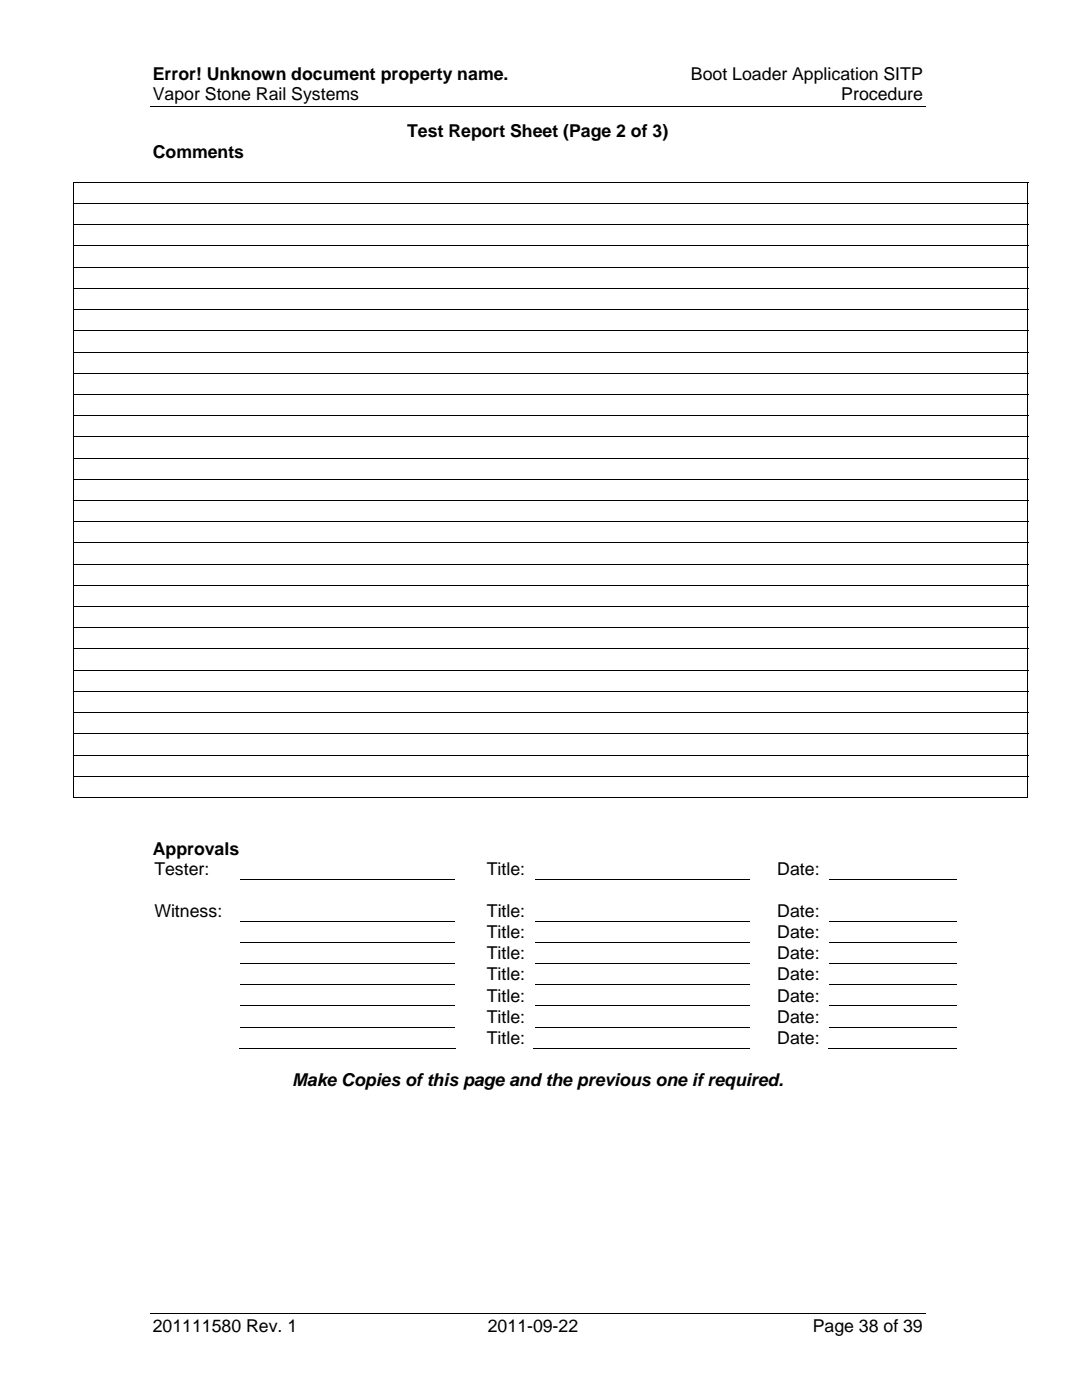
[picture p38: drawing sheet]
<svg xmlns="http://www.w3.org/2000/svg" width="216mm" height="279mm" viewBox="0 0 216 279" stroke-linecap="round" stroke-linejoin="round" font-family="sans-serif">
<defs><g id="words">
<g font-size="3.5">
<text x="30.5" y="16">Error! Unknown document property name.</text>
<text x="137.9" y="16">Boot Loader Application SITP</text>
<text x="30.5" y="20">Vapor Stone Rail Systems</text>
<text x="167.9" y="20">Procedure</text>
<text x="81.2" y="27.4">Test Report Sheet (Page 2 of 3)</text>
<text x="30.5" y="31.5">Comments</text>
<text x="30.5" y="170.6">Approvals</text>
<text x="30.8" y="174.7">Tester:</text>
<text x="97.1" y="174.7">Title:</text>
<text x="155.1" y="174.7">Date:</text>
<text x="30.8" y="182.9">Witness:</text>
<text x="97.1" y="182.9">Title:</text>
<text x="155.1" y="182.9">Date:</text>
<text x="97.1" y="187.2">Title:</text>
<text x="97.1" y="191.4">Title:</text>
<text x="155.1" y="187.2">Date:</text>
<text x="155.1" y="191.4">Date:</text>
<text x="97.1" y="195.6">Title:</text>
<text x="155.1" y="195.6">Date:</text>
<text x="97.1" y="199.9">Title:</text>
<text x="155.1" y="199.9">Date:</text>
<text x="97.1" y="204.1">Title:</text>
<text x="97.1" y="208.3">Title:</text>
<text x="155.1" y="204.1">Date:</text>
<text x="155.1" y="208.3">Date:</text>
<text x="58.3" y="216.7">Make Copies of this page and the previous one if required.</text>
<text x="30.5" y="265.9">201111580 Rev. 1</text>
<text x="97.3" y="265.9">2011-09-22</text>
<text x="162.2" y="265.9">Page 38 of 39</text>
</g>
</g></defs>
<g fill="none" stroke="#000" stroke-width=".2">
<path d="M14.5 36.4h190.7M14.6 36.5v4M30 21.3h154.7M205.1 36.5v4M14.5 40.6h190.7M14.5 44.9h190.7M14.5 49.1h190.7M14.5 53.3h190.7M14.5 57.6h190.7M14.6 40.7v4.1M14.6 44.9v4.1M14.6 49.2v4"/>
<path d="M14.6 53.4v4.1M14.6 57.6v4.1M205.1 40.7v4.1M205.1 44.9v4.1M205.1 49.2v4M205.1 53.4v4.1M205.1 57.6v4.1M14.5 61.8h190.7M14.5 66h190.7M14.5 70.3h190.7M14.5 74.5h190.7M14.5 78.7h190.7"/>
<path d="M14.6 61.9v4M14.6 66.1v4.1M14.6 70.3v4.1M14.6 74.6v4M14.6 78.8v4.1M205.1 61.9v4M205.1 66.1v4.1M205.1 70.3v4.1M205.1 74.6v4M205.1 78.8v4.1M14.5 83h190.7M14.5 87.2h190.7"/>
<path d="M14.5 91.4h190.7M14.5 95.7h190.7M14.5 99.9h190.7M14.6 83v4.1M14.6 87.3v4M14.6 91.5v4.1M14.6 95.7v4.1M14.6 100v4M205.1 83v4.1M205.1 87.3v4M205.1 91.5v4.1M205.1 95.7v4.1"/>
<path d="M205.1 100v4M14.5 104.1h190.7M14.5 108.4h190.7M14.5 112.6h190.7M14.5 116.8h190.7M14.6 104.2v4.1M14.6 108.4v4.1M14.6 112.7v4M14.6 116.9v4.1M205.1 104.2v4.1M205.1 108.4v4.1M205.1 112.7v4"/>
<path d="M205.1 116.9v4.1M14.5 121.1h190.7M14.5 125.3h190.7M14.5 129.5h190.7M14.5 133.8h190.7M14.5 138h190.7M14.6 121.1v4.1M14.6 125.4v4M14.6 129.6v4.1M14.6 133.8v4.1M14.6 138.1v4M205.1 121.1v4.1"/>
<path d="M205.1 125.4v4M205.1 129.6v4.1M205.1 133.8v4.1M205.1 138.1v4M14.5 142.2h190.7M14.5 146.5h190.7M14.5 150.7h190.7M14.5 154.9h190.7M14.5 159.2h190.5M14.6 142.3v4.1M14.6 146.5v4.1M14.6 150.8v4"/>
<path d="M14.6 155v4.2M205.1 142.3v4.1M205.1 146.5v4.1M205.1 150.8v4M205.1 155v4.2M47.9 175.5h42.9M106.7 175.5h42.8M165.4 175.5h25.4M47.9 183.8h42.9M47.9 188.1h42.9M47.9 192.3h42.9M47.9 196.5h42.9"/>
<path d="M106.7 183.8h42.8M106.7 188.1h42.8M106.7 192.3h42.8M106.7 196.5h42.8M165.4 183.8h25.4M165.4 188.1h25.4M165.4 192.3h25.4M165.4 196.5h25.4M47.7 209.2h43.1M47.9 200.8h42.9M47.9 205h42.9M106.4 209.2h43.1"/>
<path d="M106.7 200.8h42.8M106.7 205h42.8M165.2 209.2h25.6M165.4 200.8h25.4M165.4 205h25.4M30 262.2h154.7"/>
</g>
<path d="M14.5 36.3h.2v.2h-.2zM205 36.3h.2v.2h-.2zM205 159.1h.2v.1h-.2z" fill="#000"/>
<use href="#words"/>
</svg>
